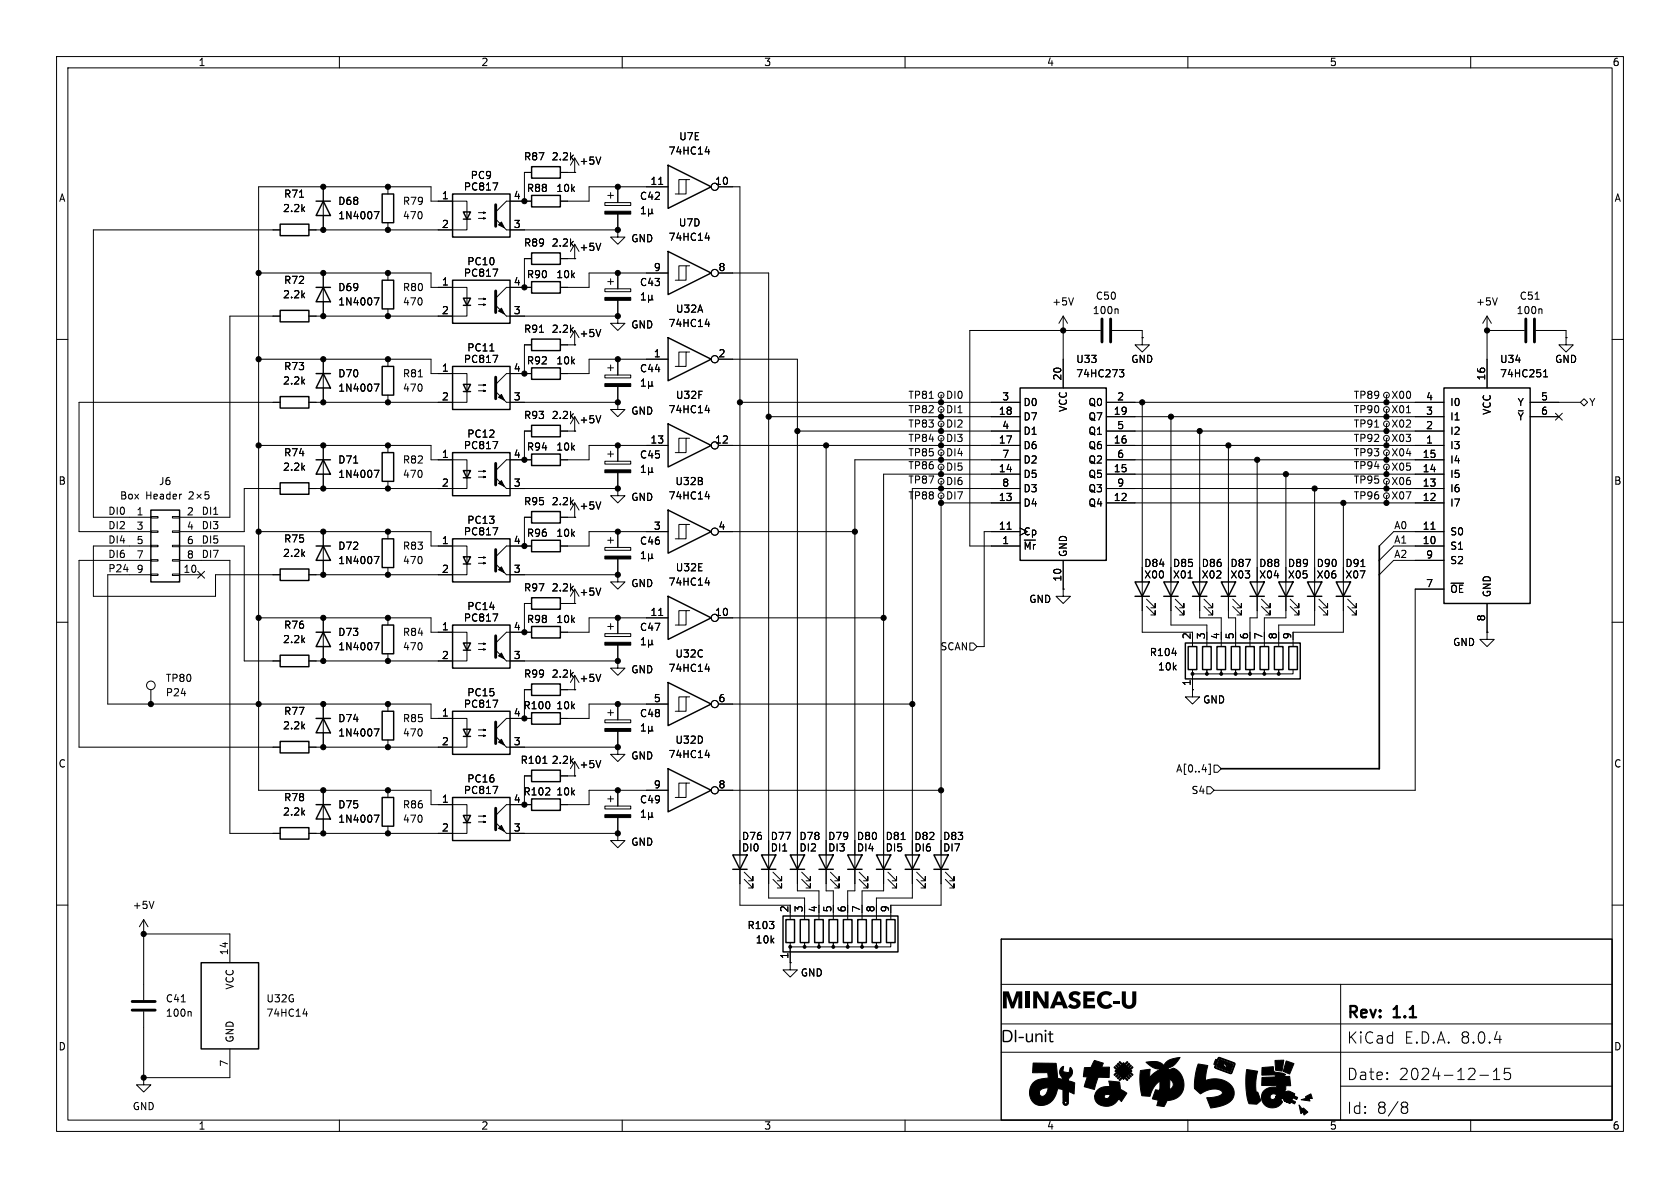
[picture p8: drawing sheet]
<svg xmlns="http://www.w3.org/2000/svg" width="297mm" height="210mm" viewBox="0 0 297 210" stroke-linecap="round" stroke-linejoin="round" font-family="sans-serif">
<defs><g id="words">
<g font-size="2.8">
<text x="177" y="184.8">DI-unit</text>
<text x="238" y="184.7">KiCad</text>
<text x="238" y="180.5">Rev:</text>
<text x="246.5" y="180.5">1.1</text>
<text x="248.2" y="184.7">E.D.A. 8.0.4</text>
<text x="238" y="191.2">Date:</text>
<text x="247.2" y="191.2">2024-12-15</text>
<text x="238" y="197.1">Id:</text>
<text x="243.3" y="197.1">8/8</text>
</g>
<g font-size="1.8">
<text x="35" y="11.9">1</text>
<text x="85" y="11.9">2</text>
<text x="135" y="11.9">3</text>
<text x="185" y="11.9">4</text>
<text x="235" y="11.9">5</text>
<text x="285" y="11.9">6</text>
<text x="92.5" y="28.5">R87</text>
<text x="97.4" y="28.5">2.2k</text>
<text x="102.4" y="29.3">+5V</text>
<text x="118.1" y="27.5">74HC14</text>
<text x="120" y="25">U7E</text>
<text x="10.3" y="35.9">A</text>
<text x="50.1" y="35.2">R71</text>
<text x="78" y="35.3">1</text>
<text x="81.9" y="33.9">PC817</text>
<text x="83.1" y="31.9">PC9</text>
<text x="90.7" y="35.3">4</text>
<text x="93" y="34.1">R88</text>
<text x="98.3" y="34.1">10k</text>
<text x="113" y="35.5">C42</text>
<text x="114.9" y="32.8">11</text>
<text x="126.3" y="32.8">10</text>
<text x="285.3" y="35.9">A</text>
<text x="49.9" y="37.7">2.2k</text>
<text x="59.7" y="36.4">D68</text>
<text x="59.7" y="39">1N4007</text>
<text x="71.1" y="39">470</text>
<text x="71.1" y="36.4">R79</text>
<text x="78" y="40.4">2</text>
<text x="90.7" y="40.4">3</text>
<text x="119.9" y="40.2">U7D</text>
<text x="82.5" y="47.1">PC10</text>
<text x="92.5" y="43.8">R89</text>
<text x="97.4" y="43.8">2.2k</text>
<text x="102.4" y="44.6">+5V</text>
<text x="111.5" y="43">GND</text>
<text x="118.1" y="42.8">74HC14</text>
<text x="49.9" y="52.9">2.2k</text>
<text x="50.1" y="50.4">R72</text>
<text x="59.7" y="51.7">D69</text>
<text x="71.1" y="51.7">R80</text>
<text x="78" y="50.5">1</text>
<text x="81.9" y="49.1">PC817</text>
<text x="90.7" y="50.5">4</text>
<text x="93" y="49.4">R90</text>
<text x="98.3" y="49.4">10k</text>
<text x="113" y="50.8">C43</text>
<text x="115.5" y="48">9</text>
<text x="126.9" y="48">8</text>
<text x="193.6" y="53.2">C50</text>
<text x="268.6" y="53.2">C51</text>
<text x="59.7" y="54.2">1N4007</text>
<text x="71.1" y="54.2">470</text>
<text x="78" y="55.6">2</text>
<text x="90.7" y="55.6">3</text>
<text x="92.5" y="59">R91</text>
<text x="97.4" y="59">2.2k</text>
<text x="102.4" y="59.8">+5V</text>
<text x="111.5" y="58.3">GND</text>
<text x="118.1" y="58">74HC14</text>
<text x="119.4" y="55.5">U32A</text>
<text x="185.9" y="54.2">+5V</text>
<text x="193.1" y="55.7">100n</text>
<text x="260.9" y="54.2">+5V</text>
<text x="268" y="55.7">100n</text>
<text x="50.1" y="65.6">R73</text>
<text x="78" y="65.8">1</text>
<text x="81.9" y="64.4">PC817</text>
<text x="82.5" y="62.3">PC11</text>
<text x="90.7" y="65.8">4</text>
<text x="93" y="64.6">R92</text>
<text x="98.3" y="64.6">10k</text>
<text x="115.5" y="63.2">1</text>
<text x="126.9" y="63.2">2</text>
<text x="190.2" y="64.4">U33</text>
<text x="199.9" y="64.4">GND</text>
<text x="265.1" y="64.4">U34</text>
<text x="274.8" y="64.4">GND</text>
<text x="49.9" y="68.2">2.2k</text>
<text x="59.7" y="66.9">D70</text>
<text x="59.7" y="69.4">1N4007</text>
<text x="71.1" y="69.4">470</text>
<text x="71.1" y="66.9">R81</text>
<text x="78" y="70.9">2</text>
<text x="90.7" y="70.9">3</text>
<text x="113" y="66">C44</text>
<text x="119.4" y="70.7">U32F</text>
<text x="160.5" y="70.7">TP81</text>
<text x="167.1" y="70.7">DI0</text>
<text x="177.1" y="70.9">3</text>
<text x="180.8" y="72">D0</text>
<text x="187.7" y="67.4" transform="rotate(-90 187.7 67.4)">20</text>
<text x="190.2" y="66.9">74HC273</text>
<text x="192.3" y="72">Q0</text>
<text x="197.4" y="70.9">2</text>
<text x="239.2" y="70.7">TP89</text>
<text x="245.9" y="70.7">X00</text>
<text x="252" y="70.9">4</text>
<text x="256.3" y="72">I0</text>
<text x="262.6" y="67.4" transform="rotate(-90 262.6 67.4)">16</text>
<text x="265.1" y="66.9">74HC251</text>
<text x="268.2" y="72">Y</text>
<text x="272.3" y="70.9">5</text>
<text x="280.9" y="72">Y</text>
<text x="82.5" y="77.6">PC12</text>
<text x="92.5" y="74.3">R93</text>
<text x="97.4" y="74.3">2.2k</text>
<text x="102.4" y="75">+5V</text>
<text x="111.5" y="73.5">GND</text>
<text x="118.1" y="73.3">74HC14</text>
<text x="160.5" y="73.3">TP82</text>
<text x="160.5" y="75.8">TP83</text>
<text x="167.1" y="73.3">DI1</text>
<text x="167.1" y="75.8">DI2</text>
<text x="176.5" y="73.4">18</text>
<text x="177.1" y="75.9">4</text>
<text x="180.8" y="74.5">D7</text>
<text x="180.8" y="77.1">D1</text>
<text x="188.8" y="72.9" transform="rotate(-90 188.8 72.9)">VCC</text>
<text x="192.3" y="74.5">Q7</text>
<text x="192.3" y="77.1">Q1</text>
<text x="196.8" y="73.4">19</text>
<text x="197.4" y="75.9">5</text>
<text x="239.2" y="75.8">TP91</text>
<text x="239.2" y="73.3">TP90</text>
<text x="245.9" y="75.8">X02</text>
<text x="245.9" y="73.3">X01</text>
<text x="252" y="75.9">2</text>
<text x="252" y="73.4">3</text>
<text x="256.3" y="77.1">I2</text>
<text x="256.3" y="74.5">I1</text>
<text x="263.8" y="73.4" transform="rotate(-90 263.8 73.4)">VCC</text>
<text x="268.2" y="74.5">~{Y}</text>
<text x="272.3" y="73.4">6</text>
<text x="49.9" y="83.4">2.2k</text>
<text x="50.1" y="80.9">R74</text>
<text x="59.7" y="82.1">D71</text>
<text x="71.1" y="82.1">R82</text>
<text x="78" y="81">1</text>
<text x="81.9" y="79.6">PC817</text>
<text x="90.7" y="81">4</text>
<text x="93" y="79.9">R94</text>
<text x="98.3" y="79.9">10k</text>
<text x="113" y="81.3">C45</text>
<text x="114.9" y="78.5">13</text>
<text x="126.3" y="78.5">12</text>
<text x="160.5" y="83.2">TP86</text>
<text x="160.5" y="80.9">TP85</text>
<text x="160.5" y="78.3">TP84</text>
<text x="167.1" y="83.4">DI5</text>
<text x="167.1" y="80.9">DI4</text>
<text x="167.1" y="78.3">DI3</text>
<text x="176.5" y="83.6">14</text>
<text x="176.5" y="78.5">17</text>
<text x="177.1" y="81">7</text>
<text x="180.8" y="79.6">D6</text>
<text x="180.8" y="82.1">D2</text>
<text x="192.3" y="79.6">Q6</text>
<text x="192.3" y="82.1">Q2</text>
<text x="196.8" y="83.6">15</text>
<text x="196.8" y="78.5">16</text>
<text x="197.4" y="81">6</text>
<text x="239.2" y="83.2">TP94</text>
<text x="239.2" y="78.3">TP92</text>
<text x="239.2" y="80.9">TP93</text>
<text x="245.9" y="83.4">X05</text>
<text x="245.9" y="78.3">X03</text>
<text x="245.9" y="80.9">X04</text>
<text x="251.4" y="83.6">14</text>
<text x="251.4" y="81">15</text>
<text x="252" y="78.5">1</text>
<text x="256.3" y="79.6">I3</text>
<text x="256.3" y="82.1">I4</text>
<text x="10.3" y="85.9">B</text>
<text x="21.1" y="88.5">Box</text>
<text x="25.7" y="88.5">Header</text>
<text x="28" y="86">J6</text>
<text x="59.7" y="84.7">1N4007</text>
<text x="71.1" y="84.7">470</text>
<text x="78" y="86.1">2</text>
<text x="90.7" y="86.1">3</text>
<text x="92.5" y="89.5">R95</text>
<text x="97.4" y="89.5">2.2k</text>
<text x="111.5" y="88.7">GND</text>
<text x="118.1" y="88.5">74HC14</text>
<text x="119.3" y="86">U32B</text>
<text x="160.5" y="85.7">TP87</text>
<text x="160.5" y="88.5">TP88</text>
<text x="167.1" y="86">DI6</text>
<text x="167.1" y="88.5">DI7</text>
<text x="176.5" y="88.6">13</text>
<text x="177.1" y="86.1">8</text>
<text x="180.8" y="89.8">D4</text>
<text x="180.8" y="84.7">D5</text>
<text x="180.8" y="87.2">D3</text>
<text x="192.3" y="89.8">Q4</text>
<text x="192.3" y="84.7">Q5</text>
<text x="192.3" y="87.2">Q3</text>
<text x="196.8" y="88.6">12</text>
<text x="197.4" y="86.1">9</text>
<text x="239.2" y="88.5">TP96</text>
<text x="239.2" y="85.7">TP95</text>
<text x="245.9" y="88.5">X07</text>
<text x="245.9" y="86">X06</text>
<text x="251.4" y="88.6">12</text>
<text x="251.4" y="86.1">13</text>
<text x="256.3" y="89.8">I7</text>
<text x="256.3" y="87.2">I6</text>
<text x="256.3" y="84.7">I5</text>
<text x="285.3" y="85.9">B</text>
<text x="19" y="91.1">DI0</text>
<text x="19" y="93.6">DI2</text>
<text x="24.1" y="91.2">1</text>
<text x="24.1" y="93.7">3</text>
<text x="32.9" y="91.2">2</text>
<text x="32.9" y="93.7">4</text>
<text x="35.6" y="91.1">DI1</text>
<text x="35.6" y="93.6">DI3</text>
<text x="81.9" y="94.8">PC817</text>
<text x="82.5" y="92.8">PC13</text>
<text x="93" y="95.1">R96</text>
<text x="98.3" y="95.1">10k</text>
<text x="102.4" y="90.3">+5V</text>
<text x="115.5" y="93.7">3</text>
<text x="126.9" y="93.7">4</text>
<text x="176.5" y="93.7">11</text>
<text x="180.8" y="94.8">Cp</text>
<text x="246.4" y="93.6">A0</text>
<text x="251.4" y="93.7">11</text>
<text x="256.3" y="94.8">S0</text>
<text x="19" y="96.2">DI4</text>
<text x="19" y="101.3">P24</text>
<text x="19" y="98.7">DI6</text>
<text x="24.1" y="96.3">5</text>
<text x="24.1" y="98.8">7</text>
<text x="24.1" y="101.3">9</text>
<text x="32.3" y="101.3">10</text>
<text x="32.9" y="96.3">6</text>
<text x="32.9" y="98.8">8</text>
<text x="35.6" y="96.2">DI5</text>
<text x="35.6" y="98.7">DI7</text>
<text x="49.9" y="98.7">2.2k</text>
<text x="50.1" y="96.1">R75</text>
<text x="59.7" y="97.4">D72</text>
<text x="59.7" y="99.9">1N4007</text>
<text x="71.1" y="99.9">470</text>
<text x="71.1" y="97.4">R83</text>
<text x="78" y="96.3">1</text>
<text x="78" y="101.3">2</text>
<text x="90.7" y="101.3">3</text>
<text x="90.7" y="96.3">4</text>
<text x="113" y="96.5">C46</text>
<text x="119.4" y="101.2">U32E</text>
<text x="177.1" y="96.3">1</text>
<text x="180.8" y="97.4">~{Mr}</text>
<text x="188.8" y="98.6" transform="rotate(-90 188.8 98.6)">GND</text>
<text x="202.2" y="100.4">D84</text>
<text x="207.3" y="100.4">D85</text>
<text x="212.4" y="100.4">D86</text>
<text x="217.4" y="100.4">D87</text>
<text x="222.5" y="100.4">D88</text>
<text x="227.6" y="100.4">D89</text>
<text x="232.7" y="100.4">D90</text>
<text x="237.8" y="100.4">D91</text>
<text x="246.4" y="96.2">A1</text>
<text x="246.4" y="98.7">A2</text>
<text x="251.4" y="96.3">10</text>
<text x="252" y="98.8">9</text>
<text x="256.3" y="97.4">S1</text>
<text x="256.3" y="99.9">S2</text>
<text x="92.5" y="104.7">R97</text>
<text x="97.4" y="104.7">2.2k</text>
<text x="102.4" y="105.5">+5V</text>
<text x="111.5" y="104">GND</text>
<text x="118.1" y="103.7">74HC14</text>
<text x="181.9" y="106.8">GND</text>
<text x="187.7" y="102.9" transform="rotate(-90 187.7 102.9)">10</text>
<text x="202.2" y="102.5">X00</text>
<text x="207.3" y="102.5">X01</text>
<text x="212.4" y="102.5">X02</text>
<text x="217.4" y="102.5">X03</text>
<text x="222.5" y="102.5">X04</text>
<text x="227.6" y="102.5">X05</text>
<text x="232.7" y="102.5">X06</text>
<text x="237.8" y="102.5">X07</text>
<text x="252" y="103.9">7</text>
<text x="256.3" y="105">~{OE}</text>
<text x="263.8" y="105.7" transform="rotate(-90 263.8 105.7)">GND</text>
<text x="49.9" y="113.9">2.2k</text>
<text x="50.1" y="111.4">R76</text>
<text x="59.7" y="112.6">D73</text>
<text x="71.1" y="112.6">R84</text>
<text x="78" y="111.5">1</text>
<text x="81.9" y="110.1">PC817</text>
<text x="82.5" y="108.1">PC14</text>
<text x="90.7" y="111.5">4</text>
<text x="93" y="110.3">R98</text>
<text x="98.3" y="110.3">10k</text>
<text x="113" y="111.7">C47</text>
<text x="114.9" y="109">11</text>
<text x="126.3" y="109">10</text>
<text x="210.6" y="113.1" transform="rotate(-90 210.6 113.1)">2</text>
<text x="213.1" y="113.1" transform="rotate(-90 213.1 113.1)">3</text>
<text x="215.6" y="113.1" transform="rotate(-90 215.6 113.1)">4</text>
<text x="218.2" y="113.1" transform="rotate(-90 218.2 113.1)">5</text>
<text x="220.7" y="113.1" transform="rotate(-90 220.7 113.1)">6</text>
<text x="223.3" y="113.1" transform="rotate(-90 223.3 113.1)">7</text>
<text x="225.8" y="113.1" transform="rotate(-90 225.8 113.1)">8</text>
<text x="228.3" y="113.1" transform="rotate(-90 228.3 113.1)">9</text>
<text x="262.6" y="109.9" transform="rotate(-90 262.6 109.9)">8</text>
<text x="59.7" y="115.2">1N4007</text>
<text x="71.1" y="115.2">470</text>
<text x="78" y="116.6">2</text>
<text x="90.7" y="116.6">3</text>
<text x="92.5" y="120">R99</text>
<text x="97.4" y="120">2.2k</text>
<text x="111.5" y="119.2">GND</text>
<text x="118.1" y="119">74HC14</text>
<text x="119.3" y="116.4">U32C</text>
<text x="166.2" y="115.2">SCAN</text>
<text x="203.2" y="116.2">R104</text>
<text x="204.6" y="118.7">10k</text>
<text x="256.8" y="114.4">GND</text>
<text x="29.2" y="120.8">TP80</text>
<text x="29.2" y="123.3">P24</text>
<text x="81.9" y="125.3">PC817</text>
<text x="82.5" y="123.3">PC15</text>
<text x="92.4" y="125.6">R100</text>
<text x="98.3" y="125.6">10k</text>
<text x="102.4" y="120.8">+5V</text>
<text x="115.5" y="124.2">5</text>
<text x="126.9" y="124.2">6</text>
<text x="210.6" y="121.4" transform="rotate(-90 210.6 121.4)">1</text>
<text x="212.6" y="124.6">GND</text>
<text x="49.9" y="129.1">2.2k</text>
<text x="50.1" y="126.6">R77</text>
<text x="59.7" y="127.9">D74</text>
<text x="59.7" y="130.4">1N4007</text>
<text x="71.1" y="130.4">470</text>
<text x="71.1" y="127.9">R85</text>
<text x="78" y="126.7">1</text>
<text x="78" y="131.8">2</text>
<text x="90.7" y="131.8">3</text>
<text x="90.7" y="126.7">4</text>
<text x="113" y="127">C48</text>
<text x="119.3" y="131.7">U32D</text>
<text x="10.3" y="135.9">C</text>
<text x="91.9" y="135.2">R101</text>
<text x="97.4" y="135.2">2.2k</text>
<text x="102.4" y="136">+5V</text>
<text x="111.5" y="134.5">GND</text>
<text x="118.1" y="134.2">74HC14</text>
<text x="207.8" y="136.8">A[0..4]</text>
<text x="285.3" y="135.9">C</text>
<text x="50.1" y="141.8">R78</text>
<text x="59.7" y="143.1">D75</text>
<text x="71.1" y="143.1">R86</text>
<text x="78" y="142">1</text>
<text x="81.9" y="140.6">PC817</text>
<text x="82.5" y="138.5">PC16</text>
<text x="90.7" y="142">4</text>
<text x="92.4" y="140.8">R102</text>
<text x="98.3" y="140.8">10k</text>
<text x="113" y="142.2">C49</text>
<text x="115.5" y="139.4">9</text>
<text x="126.9" y="139.4">8</text>
<text x="210.5" y="140.6">S4</text>
<text x="49.9" y="144.4">2.2k</text>
<text x="59.7" y="145.6">1N4007</text>
<text x="71.1" y="145.6">470</text>
<text x="78" y="147.1">2</text>
<text x="90.7" y="147.1">3</text>
<text x="111.5" y="149.7">GND</text>
<text x="131.1" y="148.7">D76</text>
<text x="136.2" y="148.7">D77</text>
<text x="141.2" y="148.7">D78</text>
<text x="146.3" y="148.7">D79</text>
<text x="151.4" y="148.7">D80</text>
<text x="156.5" y="148.7">D81</text>
<text x="161.6" y="148.7">D82</text>
<text x="166.6" y="148.7">D83</text>
<text x="131.1" y="150.7">DI0</text>
<text x="136.2" y="150.7">DI1</text>
<text x="141.2" y="150.7">DI2</text>
<text x="146.3" y="150.7">DI3</text>
<text x="151.4" y="150.7">DI4</text>
<text x="156.5" y="150.7">DI5</text>
<text x="161.6" y="150.7">DI6</text>
<text x="166.6" y="150.7">DI7</text>
<text x="23.4" y="160.9">+5V</text>
<text x="139.4" y="161.4" transform="rotate(-90 139.4 161.4)">2</text>
<text x="142" y="161.4" transform="rotate(-90 142 161.4)">3</text>
<text x="144.5" y="161.4" transform="rotate(-90 144.5 161.4)">4</text>
<text x="147.1" y="161.4" transform="rotate(-90 147.1 161.4)">5</text>
<text x="149.6" y="161.4" transform="rotate(-90 149.6 161.4)">6</text>
<text x="152.1" y="161.4" transform="rotate(-90 152.1 161.4)">7</text>
<text x="154.7" y="161.4" transform="rotate(-90 154.7 161.4)">8</text>
<text x="157.2" y="161.4" transform="rotate(-90 157.2 161.4)">9</text>
<text x="132" y="164.4">R103</text>
<text x="133.5" y="167">10k</text>
<text x="40.4" y="169" transform="rotate(-90 40.4 169)">14</text>
<text x="139.4" y="169.6" transform="rotate(-90 139.4 169.6)">1</text>
<text x="141.5" y="172.8">GND</text>
<text x="29.2" y="179.9">100n</text>
<text x="29.2" y="177.4">C41</text>
<text x="41.5" y="175" transform="rotate(-90 41.5 175)">VCC</text>
<text x="47" y="177.4">U32G</text>
<text x="47" y="179.9">74HC14</text>
<text x="10.3" y="185.9">D</text>
<text x="41.5" y="184.4" transform="rotate(-90 41.5 184.4)">GND</text>
<text x="285.3" y="185.9">D</text>
<text x="40.4" y="188.7" transform="rotate(-90 40.4 188.7)">7</text>
<text x="23.4" y="196.4">GND</text>
<text x="35" y="199.9">1</text>
<text x="85" y="199.9">2</text>
<text x="135" y="199.9">3</text>
<text x="185" y="199.9">4</text>
<text x="235" y="199.9">5</text>
<text x="285" y="199.9">6</text>
</g>
</g></defs>
<g fill="none" stroke="#000" stroke-width=".18">
<path d="M10 10h277v190h-277zM12 12h273v186h-273zM60 10v2M110 10v2M160 10v2M210 10v2M260 10v2M52.9 34.9h.8M57.1 33v7.6M66.2 37.4h.8l-.5 1.3M68.6 33v1.3M68.6 39.4v1.2"/>
<path d="M84.6 38.6h1.3l-.4 .1v-.2l.4 .1M84.6 37.6h1.3l-.4 .1v-.2l.4 .1M87.1 32.3h.9l-.6 1.3M94 30.5h-1.3v5.1M94 35.6h-4.5l-1.9 1.9M99.1 30.5h2.5M101.6 30.5h.1M101.6 27.9l-.8 1.3M101.6 27.9v2.6M101.6 27.9l.8 1.3M106.2 27.8l-.4 1.2M106.9 35.8h4.6v.5h-4.6z"/>
<path d="M107.4 34.5h1.1M107.9 34v1.1M109.2 33v2.8M109.2 37.8v2.8M113.4 37.8h.7M113.4 36.9l.3-.4v1.3M114.7 37.6l.1 .2h.3l.2-.2M114.7 36.9v1.3M115.3 37.6l.1 .2M115.3 36.9v.7M116.4 32.6h.8M118.1 33h-14v2.6h-5"/>
<path d="M121.3 31.8h-1.3v2.5M121.9 31.8h-.6v2.5h-1.9M124.7 26.8h.8M125.3 26.4v.8M127 33h3.8v127h8.9M10 60h2M45.7 48.3h30.5v2.5h6.3v5.1h-27.9M49.5 40.6h-33v50.8h10.2M49.5 55.9h-8.9v35.5h-8.9M54.6 40.6h27.9v-5h-6.3v-2.6h-30.5v106.7h30.5v2.5h6.3v5.1h-27.9M57.1 48.3v7.6M66.2 52.6h.8l-.5 1.3"/>
<path d="M68.6 48.3v1.2M68.6 54.6v1.3M84.6 53.8h1.3l-.4 .2v-.3l.4 .1M84.6 52.8h1.3l-.4 .2v-.3l.4 .1M87.1 47.6h.9l-.6 1.2M89.5 40.6h19.7M89.5 55.9h19.7M94 45.7h-1.3v5.1M94 50.8h-4.5l-1.9 1.9M95.4 58.7h.7M99.1 45.7h2.5M101.6 45.7h.1"/>
<path d="M101.6 43.2v2.5M101.6 58.4v2.6M101.6 43.2l-.8 1.3M101.6 43.2l.8 1.3M101.6 58.4l-.8 1.3M101.6 58.4l.8 1.3M106.2 43l-.4 1.3M106.2 58.2l-.4 1.3M106.9 51.1h4.6v.5h-4.6zM107.4 49.8h1.1M107.9 49.3v1M109.2 55.9v1.3h1.3l-1.3 1.2-1.3-1.2h1.3"/>
<path d="M109.2 55.9h.1M109.2 40.6v1.3h1.3l-1.3 1.3-1.3-1.3h1.3M109.2 40.6h.1M109.2 48.3v2.8M109.2 53.1v2.8M113.4 52.1l.3-.3v1.2M113.4 53h.7M114.7 52.2v1.3M114.7 52.8l.1 .2h.3l.2-.2M115.3 52.2v.6M115.3 52.8l.1 .2M118.1 48.3h-14v2.5h-5"/>
<path d="M121.3 47h-1.3v2.5M121.9 47h-.6v2.5h-1.9M124.7 42.1h.8M124.7 57.3h.8M125.3 41.6v.9M125.3 56.9v.8M127 48.3h8.9v110.5h6.3v1.2M188 58.4h.1M188 55.9l-.8 1.3M188 55.9v12.7M188 55.9l.7 1.3M189.8 52.6l-.4 1.3"/>
<path d="M194.6 58.4h-23.2v38.1h8.9M196.6 58.4h5.3v1.3M197.5 54.6l.2 .2v.6M201.9 59.7v1.3h1.3l-1.3 1.2-1.2-1.2h1.2M201.9 59.7h.1M262.9 58.4h.1M262.9 55.9v12.7M262.9 55.9l-.8 1.3M262.9 55.9l.8 1.3M262.9 58.4h6.6M264.7 52.6l-.4 1.3M271.4 52.9h.7"/>
<path d="M271.5 58.4h5.4v1.3M272.4 54.6l.2 .2v.6M276.9 59.7v1.3h1.2l-1.2 1.2-1.3-1.2h1.3M276.9 59.7h.1M285 60h2M45.7 78.7h30.5v2.6h6.3v5.1h-27.9M45.7 63.5h30.5v2.5h6.3v5.1h-27.9M49.5 71.1h-35.5v22.9h12.7M57.1 63.5v7.6M57.1 78.7v7.7M66.2 67.9h.8l-.5 1.3M68.6 63.5v1.3"/>
<path d="M68.6 69.9v1.2M68.6 78.7v1.3M74 66.6h.7M84.6 69.1h1.3l-.4 .1v-.2l.4 .1M84.6 68.1h1.3l-.4 .1v-.3l.4 .2M86.6 62h.7M87.1 78h.9l-.6 1.3M87.1 62.8h.9l-.6 1.3M89.5 71.1h19.7M94 76.2h-1.3v5.1M94 61h-1.3v5M94 66h-4.5l-1.9 1.9"/>
<path d="M99.1 76.2h2.5M99.1 61h2.5M101.6 61h.1M101.6 76.2h.1M101.6 73.7v2.5M101.6 73.7l-.8 1.2M101.6 73.7l.8 1.2M106.2 73.5l-.4 1.2M106.9 66.3h4.6v.5h-4.6zM107.4 65h1.1M107.9 64.5v1M107.9 79.8v1"/>
<path d="M109.2 71.1v1.3h1.3l-1.3 1.3-1.3-1.3h1.3M109.2 71.1h.1M109.2 63.5v2.8M109.2 68.3v2.8M109.2 78.7v2.8M113.4 67.4l.3-.4v1.3M113.4 68.3h.7M114.7 67.4v1.3M114.7 68.1l.1 .2h.3l.2-.2M115.3 67.4v.7M115.3 68.1l.1 .2M118.1 63.5h-14v2.5h-5"/>
<path d="M118.1 78.7h-14v2.6h-5M121.3 62.2h-1.3v2.6M121.3 77.5h-1.3v2.5M121.9 62.2h-.6v2.6h-1.9M121.9 77.5h-.6v2.5h-1.9M124.7 72.5h.8M125.3 72.1v.9M127 63.5h14v94h3.8v2.5M127 78.7h53.3M130.8 71.1h49.5M135.9 73.7h44.4M141 76.2h39.3"/>
<path d="M146 78.7v78.8h1.3v2.5M164.3 70.4h.7M166.4 72.4h.1M166.4 69.9h.1M166.4 74.9h.1M166.4 77.5h.1M166.4 69.9v1.2M166.4 72.4v1.3M166.4 74.9v1.3M166.4 77.5v1.2M195.6 78.7h59.7M195.6 71.1h59.7"/>
<path d="M195.6 76.2h59.7M195.6 73.7h59.7M197.9 65.3h.8l-.5 .5 .4 .2 .1 .4-.3 .2h-.3M201.9 71.1v40.7h8.9M207 73.7v36.8h6.4v1.3M212.1 76.2v33h3.8v2.6M217.2 78.7v30.5h1.2v2.6M243 75.5h.7M245.1 74.9h.1M245.1 77.5h.1M245.1 72.4h.1M245.1 69.9h.1"/>
<path d="M245.1 69.9v1.2M245.1 72.4v1.3M245.1 74.9v1.3M245.1 77.5v1.2M248.6 73h.8M268.4 72.6h.9M270.5 71.1h8.9M270.5 73.7h5.1M272.9 66.6h.7M272.9 65.7l.3-.4v1.3M275 73.1l1.2 1.2M276.2 73.1l-1.2 1.2"/>
<path d="M279.4 71.1l.6-.6 .7 .6-.7 .7zM26.7 98.9h1.2v.3h-1.2zM26.7 96.4h1.2v.2h-1.2zM26.7 93.9h1.2v.2h-1.2zM26.7 91.3h1.2v.3h-1.2zM26.7 99.1h-12.7v33h35.5M26.7 96.5h-10.2v8.9h21.6v-3.8h11.4M30.5 98.9h1.2v.3h-1.2zM30.5 96.4h1.2v.2h-1.2zM30.5 93.9h1.2v.2h-1.2zM30.5 91.3h1.2v.3h-1.2zM31.7 96.5h11.5v20.3h6.3"/>
<path d="M31.7 99.1h8.9v48.2h8.9M33.4 87.1l.5-.2 .3 .4-.8 .9h.8M34.8 87.4l.8 .7M35.6 87.4l-.8 .7M36.9 86.9h-.6l-.1 .6 .2-.1 .4 .1 .2 .2-.1 .4-.2 .1-.5-.1M45.7 94h30.5v2.5h6.3v5.1h-27.9M49.5 86.4h-6.3v7.6h-11.5M57.1 94v7.6M62.5 81.9h.7M66.2 98.4h.8l-.5 1.2M66.2 83.1h.8l-.5 1.3M68.6 85.1v1.3"/>
<path d="M68.6 94v1.3M84.6 84.3h1.3l-.4 .2v-.3l.4 .1M84.6 83.3h1.3l-.4 .1v-.2l.4 .1M84.6 99.6h1.3l-.4 .1v-.3l.4 .2M84.6 98.6h1.3l-.4 .1v-.3l.4 .2M87.1 93.3h.9l-.6 1.3M89.5 86.4h19.7M94 96.5h-4.5l-1.9 1.9M94 81.3h-4.5l-1.9 1.9M94 91.4h-1.3v5.1M99.1 91.4h2.5M101.6 91.4h.1"/>
<path d="M101.6 88.9v2.5M101.6 88.9l-.8 1.3M101.6 88.9l.8 1.3M106.2 88.7l-.4 1.3M106.9 81.5h4.6v.5h-4.6zM106.9 96.8h4.6v.5h-4.6zM107.4 80.3h1.1M107.4 95.5h1.1M107.9 95v1M109.2 86.4v1.2h1.3l-1.3 1.3-1.3-1.3h1.3M109.2 86.4h.1M109.2 83.6v2.8"/>
<path d="M109.2 94v2.8M109.2 98.8v2.8M113.4 82.6l.3-.4v1.3M113.4 97.8l.3-.3v1.3M113.4 83.5h.7M113.4 98.8h.7M114.7 82.7v1.2M114.7 97.9v1.3M114.7 83.3l.1 .2h.3l.2-.2M114.7 98.6l.1 .2h.3l.2-.2M115.3 82.7v.6M115.3 97.9v.7"/>
<path d="M115.3 83.3l.1 .2M115.3 98.6l.1 .2M118.1 94h-14v2.5h-5M121.3 92.7h-1.3v2.6M121.9 92.7h-.6v2.6h-1.9M124.7 87.8h.8M125.3 87.4v.8M127 94h24.1M166.4 82.6h.1M166.4 80h.1M166.4 85.1h.1M166.4 87.6h.1"/>
<path d="M166.4 80v1.3M166.4 82.6v1.2M166.4 85.1v1.3M166.4 87.6v72.4h-8.9M166.4 88.9h13.9M178 93.6h.8M180.3 81.3h-29.2v76.2h-1.2v2.5M180.3 83.8h-24.1v73.7h-3.8v2.5M180.3 86.4h-19v72.4h-6.4v1.2M180.3 94h-6.3v20.3h-1.3M188 99.1v5M195.6 86.4h59.7"/>
<path d="M195.6 88.9h59.7M195.6 83.8h59.7M195.6 81.3h59.7M222.2 81.3v27.9h-1.2v2.6M227.3 83.8v25.4h-3.8v2.6M232.4 86.4v24.1h-6.3v1.3M237.5 88.9v22.9h-8.9M245.1 87.6h.1M245.1 85.1h.1M245.1 82.6h.1M245.1 80h.1M245.1 80v1.3"/>
<path d="M245.1 82.6v1.2M245.1 85.1v1.3M245.1 87.6v1.3M253 93.6h.7M255.3 96.5h-8.9l-2.6 2.6M255.3 94h-8.9l-2.6 2.5M255.3 99.1h-8.9l-2.6 2.5M10 110h2M26.7 101.5h1.2v.2h-1.2zM26.7 101.6h-7.7v22.9h57.2v2.5h6.3v5.1h-27.9M30.5 101.5h1.2v.2h-1.2zM31.7 101.6h3.9"/>
<path d="M35 101l1.2 1.2M36.2 101l-1.2 1.2M45.7 109.2h30.5v2.6h6.3v5h-27.9M57.1 109.2v7.6M66.2 113.6h.8l-.5 1.3M68.6 100.3v1.3M68.6 109.2v1.3M68.6 115.6v1.2M84.6 114.8h1.3l-.4 .1v-.2l.4 .1M84.6 113.8h1.3l-.4 .1v-.2l.4 .1M87.1 108.5h.9l-.6 1.3M89.5 116.8h19.7"/>
<path d="M89.5 101.6h19.7M94 111.8h-4.5l-1.9 1.9M94 106.7h-1.3v5.1M99.1 106.7h2.5M101.6 106.7h.1M101.6 104.1v2.6M101.6 119.4v2.5M101.6 119.4l-.8 1.3M101.6 119.4l.8 1.3M101.6 104.1l-.8 1.3M101.6 104.1l.8 1.3M106.2 119.2l-.4 1.3"/>
<path d="M106.2 104l-.4 1.2M106.9 112h4.6v.5h-4.6zM107.4 110.7h1.1M107.9 110.2v1.1M109.2 101.6v1.3h1.3l-1.3 1.2-1.3-1.2h1.3M109.2 101.6h.1M109.2 116.8v1.3h1.3l-1.3 1.3-1.3-1.3h1.3M109.2 116.8h.1M109.2 109.2v2.8M109.2 114v2.8M113.4 113.1l.3-.4v1.3M113.4 114h.7"/>
<path d="M114.7 113.1v1.3M114.7 113.8l.1 .2h.3l.2-.2M115.3 113.1v.7M115.3 113.8l.1 .2M116.4 108.8h.8M118.1 109.2h-14v2.6h-5M121.3 108h-1.3v2.5M121.9 108h-.6v2.5h-1.9M124.7 103h.8M124.7 118.3h.8M125.3 102.6v.8M125.3 117.8v.9"/>
<path d="M127 109.2h29.2M171.4 113.7h.7l.6 .6-.6 .6h-.7zM188 104.1v1.3h1.2l-1.2 1.3-1.3-1.3h1.3M188 104.1h.1M202.7 107.2l1.5 1.5v-.7v.7h-.7M202.7 105.9l1.5 1.5v-.7v.7h-.7M207.2 115.5h.8M207.8 107.2l1.5 1.5v-.7v.7h-.8M207.8 105.9l1.5 1.5v-.7v.7h-.8M210 102.2h.8M210.8 118.4v.7h2.6v-.7v.7h2.5v-.7v.7h2.5v-.7v.7h2.6v-.7v.7h2.5v-.7v.7h2.6v-.7v.7h2.5v-.7M210.8 113v1.3"/>
<path d="M210.8 119.4v2.5M212.9 107.2l1.5 1.5v-.7v.7h-.8M212.9 105.9l1.5 1.5v-.7v.7h-.8M213.4 113v1.3M215.9 113v1.3M217.9 107.2l1.6 1.5v-.7v.7h-.8M217.9 105.9l1.6 1.5v-.7v.7h-.8M218.4 113v1.3M221 113v1.3M223 107.2l1.5 1.5v-.7v.7h-.7M223 105.9l1.5 1.5v-.7v.7h-.7M223.5 113v1.3"/>
<path d="M226.1 113v1.3M228.1 107.2l1.5 1.5v-.7v.7h-.7M228.1 105.9l1.5 1.5v-.7v.7h-.7M228.6 113v1.3M233.2 107.2l1.5 1.5v-.7v.7h-.8M233.2 105.9l1.5 1.5v-.7v.7h-.8M238.3 107.2l1.5 1.5v-.7v.7h-.8M238.3 105.9l1.5 1.5v-.7v.7h-.8M240.6 100.1h.7M255.3 104.1h-5.1v35.6h-35.6M262.9 111.8v1.2h1.3l-1.3 1.3-1.3-1.3h1.3M262.9 111.8h.1"/>
<path d="M262.9 106.7v5.1M285 110h2M26.7 121.9v2.6M57.1 124.5v7.6M57.1 139.7v7.6M66.2 128.8h.8l-.5 1.3M68.6 124.5v1.2M68.6 130.8v1.3M68.6 139.7v1.3M84.6 130h1.3l-.4 .2v-.3l.4 .1M84.6 129h1.3l-.4 .2v-.3l.4 .1M87.1 139h.9l-.6 1.3"/>
<path d="M87.1 123.8h.9l-.6 1.2M89.5 132.1h19.7M94 121.9h-1.3v5.1M94 137.2h-1.3v5M94 127h-4.5l-1.9 1.9M96 134.9h.7M99.1 121.9h2.5M99.1 137.2h2.5M101.6 121.9h.1M101.6 137.2h.1M101.6 134.6v2.6M101.6 134.6l-.8 1.3"/>
<path d="M101.6 134.6l.8 1.3M106.2 134.4l-.4 1.3M106.9 127.3h4.6v.5h-4.6zM107.4 126h1.1M107.9 125.5v1M109.2 132.1v1.3h1.3l-1.3 1.2-1.3-1.2h1.3M109.2 132.1h.1M109.2 124.5v2.8M109.2 129.3v2.8M109.2 139.7v2.8M113.4 128.3l.3-.3v1.2M113.4 129.2h.7"/>
<path d="M114.7 128.4v1.3M114.7 129l.1 .2h.3l.2-.2M115.3 128.4v.6M115.3 129l.1 .2M118.1 139.7h-14v2.5h-5M118.1 124.5h-14v2.5h-5M121.3 123.2h-1.3v2.5M121.3 138.4h-1.3v2.6M121.9 123.2h-.6v2.5h-1.9M121.9 138.4h-.6v2.6h-1.9M124.7 133.5h.8M125.3 133.1v.8"/>
<path d="M127 124.5h34.3M127 139.7h39.4M210.8 121.9v1.3h1.3l-1.3 1.3-1.3-1.3h1.3M210.8 121.9h.1M213.4 139.1h.6l.6 .6-.6 .6h-.6zM213.7 135.1h.3v1.8h-.3M214.6 135.3h.7l.6 .6-.6 .6h-.7zM10 160h2M27.2 159.3l-.4 1.3M66.2 144.1h.8l-.5 1.3M68.6 146.1v1.2M84.6 145.3h1.3l-.4 .1v-.2l.4 .1"/>
<path d="M84.6 144.3h1.3l-.4 .1v-.3l.4 .2M89.5 147.3h19.7M94 142.2h-4.5l-1.9 1.9M106.9 142.5h4.6v.5h-4.6zM107.4 141.2h1.1M107.9 140.7v1M109.2 147.3v1.3h1.3l-1.3 1.3-1.3-1.3h1.3M109.2 147.3h.1M109.2 144.5v2.8M113.4 143.6l.3-.4v1.3M113.4 144.5h.7M114.7 143.6v1.3"/>
<path d="M114.7 144.3l.1 .2h.3l.2-.2M115.3 143.6v.7M115.3 144.3l.1 .2M131.6 155.4l1.5 1.6v-.8v.8h-.8M131.6 154.2l1.5 1.5v-.8v.8h-.8M136.7 155.4l1.5 1.6v-.8v.8h-.8M136.7 154.2l1.5 1.5v-.8v.8h-.8M141.7 155.4l1.6 1.6v-.8v.8h-.8M141.7 154.2l1.6 1.5v-.8v.8h-.8M146.8 155.4l1.5 1.6v-.8v.8h-.7M146.8 154.2l1.5 1.5v-.8v.8h-.7M151.9 155.4l1.5 1.6v-.8v.8h-.7"/>
<path d="M151.9 154.2l1.5 1.5v-.8v.8h-.7M157 155.4l1.5 1.6v-.8v.8h-.8M157 154.2l1.5 1.5v-.8v.8h-.8M159.3 148.4h.7M162.1 155.4l1.5 1.6v-.8v.8h-.8M162.1 154.2l1.5 1.5v-.8v.8h-.8M167.1 155.4l1.6 1.6v-.8v.8h-.8M167.1 154.2l1.6 1.5v-.8v.8h-.8M285 160h2M25.4 165.1h.1M25.4 162.6l-.8 1.2M25.4 162.6v14.2"/>
<path d="M25.4 178.8v11.7M25.4 162.6l.8 1.2M25.4 165.1h15.2v5.1M32 177.1h.8M33.6 178.8l.2 .2v.6M53.6 179.2h.8M54.2 178.8v.8M139.7 166.6v.8h2.5v-.8v.8h2.6v-.8v.8h2.5v-.8v.8h2.6v-.8v.8h2.5v-.8v.8h2.5v-.8v.8h2.6v-.8M139.7 170.2v1.3h1.3l-1.3 1.2-1.3-1.2h1.3M139.7 170.2h.1M139.7 161.3v1.3M139.7 167.6v2.6"/>
<path d="M142.2 161.3v1.3M144.8 161.3v1.3M147.3 161.3v1.3M149.9 161.3v1.3M152.4 161.3v1.3M154.9 161.3v1.3M157.5 161.3v1.3M177 166h108v32h-108zM177 174h108M237 174v24M25.4 190.5v1.3h1.3l-1.3 1.2-1.3-1.2h1.3M25.4 190.5h.1"/>
<path d="M40.6 185.4v5.1h-15.2M60 198v2M110 198v2M160 198v2M177 186h108M177 181h108M210 198v2M237 192h48M247.9 195.6l.2 .1M247.9 194.9l.2-.1 .6 .1a.41 .41 0 0 1 .2 .5 .41 .41 0 0 1-.4 .3M248.1 195.7h.4M248.1 195.7l-.2 .1"/>
<path d="M248.5 195.7l.4 .4-.1 .5-.3 .2-.6-.1M260 198v2M261.6 190.1h1.5M264 190.8h1.2M264 189.4l.6-.6v2M264.2 183.7h1.2M267 188.8h-1l-.1 1 .3-.2 .7 .1 .2 .3-.1 .7-.3 .1h-.5l-.3-.1"/>
<circle cx="126.4" cy="33" r=".63"/>
<circle cx="126.4" cy="48.3" r=".63"/>
<circle cx="126.4" cy="63.5" r=".63"/>
<circle cx="126.4" cy="78.7" r=".63"/>
<circle cx="166.4" cy="74.9" r=".51"/>
<circle cx="166.4" cy="77.5" r=".51"/>
<circle cx="166.4" cy="69.9" r=".51"/>
<circle cx="166.4" cy="72.4" r=".51"/>
<circle cx="245.1" cy="77.5" r=".51"/>
<circle cx="245.1" cy="74.9" r=".51"/>
<circle cx="245.1" cy="69.9" r=".51"/>
<circle cx="245.1" cy="72.4" r=".51"/>
<circle cx="126.4" cy="94" r=".63"/>
<circle cx="166.4" cy="85.1" r=".51"/>
<circle cx="166.4" cy="80" r=".51"/>
<circle cx="166.4" cy="82.6" r=".51"/>
<circle cx="166.4" cy="87.6" r=".51"/>
<circle cx="245.1" cy="82.6" r=".51"/>
<circle cx="245.1" cy="87.6" r=".51"/>
<circle cx="245.1" cy="80" r=".51"/>
<circle cx="245.1" cy="85.1" r=".51"/>
<circle cx="126.4" cy="109.2" r=".63"/>
<circle cx="26.7" cy="121.2" r=".76"/>
<circle cx="126.4" cy="124.5" r=".63"/>
<circle cx="126.4" cy="139.7" r=".63"/>
</g>
<path d="M177.3 175.3h1l.7 1.9 .7-1.9h1v3h-.7v-2.2l-.8 2.2h-.5l-.7-2.2v2.2h-.7zM181.3 175.3h.7v3h-.7zM182.7 175.3h.8l1.2 1.9v-1.9h.7v3h-.8l-1.3-2 .1 2h-.7zM186.9 175.3h.7l1.2 3h-.8l-.2-.6h-1.2l-.2 .6h-.8l.5-1.2h1.5l-.4-1-.4 1h-.7zM189.2 175.5l.8-.3 .8 .2 .3 .2-.5 .5a.49 .49 0 0 0-.5-.3 .49 .49 0 0 0-.4 .4 2.03 2.03 0 0 1 1.3 1.1 1.26 1.26 0 0 1-.9 1.1 1.26 1.26 0 0 1-1.3-.5l.5-.5 .2 .2a.4 .4 0 0 0 .6 .1 .4 .4 0 0 0 .1-.5l-.2-.1a.97 .97 0 0 1-.9-.5 .97 .97 0 0 1 0-1zM191.5 175.3h2v.6h-1.3v.5h1.3v.6h-1.3v.6h1.4v.7h-2.1zM194.4 175.6a1.76 1.76 0 0 1 2.3 0l-.5 .5a.88 .88 0 0 0-1.3 0 .88 .88 0 0 0 .1 1.3 .88 .88 0 0 0 1.2 0l.5 .5a1.6 1.6 0 0 1-2.3 0 1.6 1.6 0 0 1 0-2.3zM196.8 176.9h1.1v.5h-1.1zM198.3 175.3h.7v1.8a.57 .57 0 0 0 .6 .6 .57 .57 0 0 0 .6-.6v-1.8h.7v1.8a1.28 1.28 0 0 1-1.3 1.2 1.28 1.28 0 0 1-1.3-1.2zM185.6 182.3h.1l.1 .4 .4 .1-.4 .1v.9v.2l.4 .1a.38 .38 0 0 1-.4 .2 .38 .38 0 0 1-.3-.4v-1l-.3-.1 .3-.1z" fill="#000"/>
<g fill="#000" stroke="#000" stroke-width=".18">
<path d="M88.1 39.8l.5-.6 .6 1.1zM106.9 37.3h4.6v.5h-4.6zM88.1 55l.5-.5 .6 1zM87.6 38.7l1.9 1.9zM87.6 54l1.9 1.9zM106.9 52.6h4.6v.5h-4.6zM88.1 70.2l.5-.5 .6 1zM87.6 69.2l1.9 1.9zM106.9 67.8h4.6v.5h-4.6zM88.1 85.5l.5-.5 .6 1zM87.6 84.5l1.9 1.9zM106.9 83.1h4.6v.5h-4.6z"/>
<path d="M106.9 98.3h4.6v.5h-4.6zM88.1 116l.5-.6 .6 1.1zM88.1 100.7l.5-.5 .6 1zM87.6 114.9l1.9 1.9zM87.6 99.7l1.9 1.9zM106.9 113.5h4.6v.5h-4.6zM88.1 131.2l.5-.5 .6 1zM87.6 130.2l1.9 1.9zM106.9 128.8h4.6v.5h-4.6zM88.1 146.4l.5-.5 .6 1zM87.6 145.4l1.9 1.9zM106.9 144h4.6v.5h-4.6z"/>
<path d="M182.6 187.9l4.1 .1 .3 2.6 .9 .2-.1-.2a1.17 1.17 0 0 1 .2-2.1l-.1 .9 .6 .1h.5l.2-.8a1.1 1.1 0 0 1-.2 1.9l-.1 .5 .6 .1a.43 .43 0 0 1 .5 .2 .43 .43 0 0 1 0 .5l-.1 1.5-1-.4v2a.48 .48 0 0 1-.5 .4 .48 .48 0 0 1-.5-.5l.3 .1a.22 .22 0 0 0 .4 .1 .22 .22 0 0 0-.1-.4 .22 .22 0 0 0-.3 .2h-.3v-2.3l-.9-.2-.1 .2a2.93 2.93 0 0 1-3.3 2.8 2.11 2.11 0 0 1-1.6-2.2h1.7v.1a.69 .69 0 0 0 .8 .5 .69 .69 0 0 0 .6-.7l.2-.7a1.35 1.35 0 0 0-1.6 .7v.1h-1.7a2.48 2.48 0 0 1 2.7-2.6h.6l-.1-1h-2.7zM191.7 188.7h.4a.74 .74 0 0 0 1.1-.7l.1-.2a.36 .36 0 0 1 .2-.4 .36 .36 0 0 1 .4 .2l.8 .2a.26 .26 0 0 1 .4 .1 .26 .26 0 0 1-.2 .4l-.1 .4 1.3-.1v1.9l-2-.1-.6 2.2-1.8-.5 .5-1.7h-.3a.25 .25 0 0 1-.4 0 .25 .25 0 0 1 .1-.4zM194.1 192.6a3.1 3.1 0 0 1 2.1-.5l-.1-.5a.25 .25 0 0 1-.1-.3 .25 .25 0 0 1 .1-.2l1.4 .1a.38 .38 0 0 1 .5 .1 .38 .38 0 0 1 0 .5v.3a.39 .39 0 0 0 .2 .5l1 .6-1 1.5-.4-.5a2.36 2.36 0 0 1-4.2 .2l-.1-.6h1.7a.53 .53 0 0 0 .6 .3 .53 .53 0 0 0 .4-.6h-.2a.73 .73 0 0 0-.8 .3h-1.7l.2-.6zM197.1 188.5l.3 .4-.1 .1-.4-.3zM197.1 189.8l.2-.2 .1 .2-.3 .3-.2-.1zM197.3 188.3l.1-.1 .3 .4-.1 .1-.4-.3zM197.6 189.9l.1 .2-.3 .3-.2-.1zM197.6 188l.1-.1 .3 .4-.1 .1-.4-.3zM197.5 190.6l.4-.4 .1 .2-.3 .3zM197.8 187.8l.2-.2 .3 .4-.1 .1zM198 190.7l.2-.2 .1 .2-.3 .3-.2-.1zM198.9 190.7l.2-.2 .3 .4-.1 .1z"/>
<path d="M199.3 187.6l.1 .2-.3 .3-.2-.1zM198.6 187.8l1.5 1.5-1.5 1.5-1.5-1.5 2.5 .1 .1-.1h-2.6zM199.3 190.3l.1-.1 .3 .4-.1 .1-.4-.3zM199.4 188.1l.2-.2 .1 .2-.3 .3-.2-.1zM199.5 190.1l.2-.2 .3 .4-.1 .1zM199.5 188.6l.4-.4 .1 .2-.3 .3zM199.9 189.7l.1-.1 .3 .4-.1 .1-.4-.3zM200.2 188.5l.1 .2-.3 .3-.2-.1zM202.6 187.8l.4-.1a2.54 2.54 0 0 1 2.7 .7h.1a2.37 2.37 0 0 1 2.3-1.4l.5-.1-.1 .2a3.2 3.2 0 0 1-2 1.7l.1 .3 .3-.1a1.17 1.17 0 0 1 1.6 .6 2.94 2.94 0 0 1 .6 3.2 2.94 2.94 0 0 1-2.8 1.8l-.3 .6a.43 .43 0 0 1-.2 .4 .43 .43 0 0 1-.5 0l-.8-.2 .3-.9-1.1-.3 .6-1.6 .7 .2v-.2h1.7a.95 .95 0 0 0 .7-.9 .95 .95 0 0 0-.6-.9l-.1 1.8h-1.7v-1.5l-.2 .2a5.2 5.2 0 0 0-1.6 2.5l-1.4-.1a9.4 9.4 0 0 1-.1-4.5l1.6-.2v1.5l.6-.7a1.35 1.35 0 0 1 1-.5l.1-.3a4 4 0 0 1-2.4-1.2zM211.8 188.1l1.7 .3-.4 2.6a4.1 4.1 0 0 1 4.9 1.4 2.18 2.18 0 0 1-1.7 3l-1.9 .4a.28 .28 0 0 1-.4 0 .28 .28 0 0 1-.1-.3l-.6-1.4 .4-.1a3 3 0 0 0 2.4-.8 1.35 1.35 0 0 0-1.6-.7 5.5 5.5 0 0 0-2.3 .9l-1-1.1 .1-2.1zM214.9 187.3a.17 .17 0 0 0 .3 .1 .17 .17 0 0 0 .1-.2 .4 .4 0 0 1 .3-.3 .4 .4 0 0 1 .4 .2l2.3 .8 .1 .3-.3 .7a.95 .95 0 0 1-.6 .9l-1.8-.6a1.06 1.06 0 0 1-.9-.6l2.5 1a.3 .3 0 0 0 .4 0 .3 .3 0 0 0 .1-.3l.4-1.3-2.3-.8a.32 .32 0 0 0-.4-.1 .32 .32 0 0 0-.2 .4l-.4 1.1h-.1a.25 .25 0 0 0 .1-.3 .25 .25 0 0 0-.3-.2zM215.6 187.3l2.2 .7a.22 .22 0 0 1 .2 .2 .22 .22 0 0 1-.1 .3l-.2 .6a.3 .3 0 0 1-.2 .4 .3 .3 0 0 1-.4-.1l-2-.8 .1-.3h.9a.3 .3 0 0 1 .4 .2 .3 .3 0 0 1-.1 .4l.6-.5a.29 .29 0 0 1-.4-.2 .29 .29 0 0 1 .1-.3l-.6 .4h-.9z"/>
<path d="M220.4 189.1l1.9 .3-.3 1.8 .1 1.7a.17 .17 0 0 0 0 .2 .17 .17 0 0 0 .2-.1l.3 .8a.82 .82 0 0 1 .2 .9l-.6 .5h-.6a.73 .73 0 0 1-1-.8l-.4-2.6zM223.1 188.7l1.6-.1a.29 .29 0 0 1 .4 0 .29 .29 0 0 1 0 .4 .62 .62 0 0 0 .9 .6l.7 .1 .6 .2-.2 .1a.29 .29 0 0 0 .1 .3 .29 .29 0 0 0 .4 0h.4l.2 1.6h-.9v.3a.42 .42 0 0 1-.2 .6l.3 .2 .5-.1 .8 .4a.22 .22 0 0 1 .2 .1 .22 .22 0 0 1-.1 .3h.1a.41 .41 0 0 1 .5 .4 .24 .24 0 0 1-.2 .3 .24 .24 0 0 1-.3-.2 .28 .28 0 0 0-.4-.1 .28 .28 0 0 0-.1 .4l.6 .3-.1 .3-.5-.2a.19 .19 0 0 0-.3 0 .19 .19 0 0 0 0 .2l-.7-.3h.8h-.8h.8h-.8h.8l-.9-.1h.9h-.9h.9h-.9h1h-1.1h1.1h-1.1h1.1h-1.1h1.1l-1.2-.1h1.2h-1.2h1.2h-1.2h1.2l-1.3-.1h1.3h-1.3l-.5-.5h2.1h-2.1h2.1h-2.1v.4l.2 .4a1.96 1.96 0 0 1-2.2 1 1.96 1.96 0 0 1-1.5-1.9l1.5 .1a.52 .52 0 0 0 .5 .4 .52 .52 0 0 0 .5-.4h3.1h-3.1h3.1h-3.1h3.1h-3.1h3.1h-3l3-.1h-3h3h-3l3.1-.1-3.1 .1v-.1h3.1h-3.1h3.1h-3.1h3.1l-3.1-.1h3.1h-3.1h3.1h-3.1h3.1h-3.1l.1-.2a.73 .73 0 0 0-1.2 .4h-1.5v-.1a2.17 2.17 0 0 1 2.7-1.6 .21 .21 0 0 0 0-.3 .21 .21 0 0 0-.3 0h-2.3v-1.4l2.2-.1a.21 .21 0 0 0 .2-.1 .21 .21 0 0 0-.1-.3l-2.3 .1zM225.4 187.5l1.6-.1-.3 1.6a.27 .27 0 0 1-.1 .4 .27 .27 0 0 1-.3-.1 .63 .63 0 0 1-.8-.2zM227.4 187.5l1.4 .5-.8 1.9-.8-.3a.33 .33 0 0 1-.3-.2 .33 .33 0 0 1 .1-.5zM229.7 195.3l.5 .7 .2-.1 .8 .7-.7 .5-.2-.5-.3 .3zM230 194.4l.5-.1a.25 .25 0 0 0 .3-.1 .25 .25 0 0 0 0-.3l.9-.5 .3 .8h-.6l.2 .4z"/>
<circle cx="57.1" cy="33" r=".46"/>
<circle cx="68.6" cy="33" r=".46"/>
<circle cx="92.7" cy="35.6" r=".46"/>
<circle cx="109.2" cy="33" r=".46"/>
<circle cx="45.7" cy="48.3" r=".46"/>
<circle cx="57.1" cy="40.6" r=".46"/>
<circle cx="57.1" cy="55.9" r=".46"/>
<circle cx="57.1" cy="48.3" r=".46"/>
<circle cx="68.6" cy="40.6" r=".46"/>
<circle cx="68.6" cy="48.3" r=".46"/>
<circle cx="68.6" cy="55.9" r=".46"/>
<circle cx="92.7" cy="50.8" r=".46"/>
<circle cx="109.2" cy="40.6" r=".46"/>
<circle cx="109.2" cy="55.9" r=".46"/>
<circle cx="109.2" cy="48.3" r=".46"/>
<circle cx="188" cy="58.4" r=".46"/>
<circle cx="262.9" cy="58.4" r=".46"/>
<circle cx="45.7" cy="63.5" r=".46"/>
<circle cx="45.7" cy="78.7" r=".46"/>
<circle cx="57.1" cy="71.1" r=".46"/>
<circle cx="57.1" cy="63.5" r=".46"/>
<circle cx="57.1" cy="78.7" r=".46"/>
<circle cx="68.6" cy="63.5" r=".46"/>
<circle cx="68.6" cy="78.7" r=".46"/>
<circle cx="68.6" cy="71.1" r=".46"/>
<circle cx="92.7" cy="66" r=".46"/>
<circle cx="109.2" cy="63.5" r=".46"/>
<circle cx="109.2" cy="71.1" r=".46"/>
<circle cx="109.2" cy="78.7" r=".46"/>
<circle cx="130.8" cy="71.1" r=".46"/>
<circle cx="135.9" cy="73.7" r=".46"/>
<circle cx="141" cy="76.2" r=".46"/>
<circle cx="146" cy="78.7" r=".46"/>
<circle cx="166.4" cy="71.1" r=".46"/>
<circle cx="166.4" cy="78.7" r=".46"/>
<circle cx="166.4" cy="73.7" r=".46"/>
<circle cx="166.4" cy="76.2" r=".46"/>
<circle cx="201.9" cy="71.1" r=".46"/>
<circle cx="207" cy="73.7" r=".46"/>
<circle cx="212.1" cy="76.2" r=".46"/>
<circle cx="217.2" cy="78.7" r=".46"/>
<circle cx="245.1" cy="78.7" r=".46"/>
<circle cx="245.1" cy="71.1" r=".46"/>
<circle cx="245.1" cy="73.7" r=".46"/>
<circle cx="245.1" cy="76.2" r=".46"/>
<circle cx="45.7" cy="94" r=".46"/>
<circle cx="57.1" cy="86.4" r=".46"/>
<circle cx="57.1" cy="94" r=".46"/>
<circle cx="68.6" cy="86.4" r=".46"/>
<circle cx="68.6" cy="94" r=".46"/>
<circle cx="92.7" cy="81.3" r=".46"/>
<circle cx="92.7" cy="96.5" r=".46"/>
<circle cx="109.2" cy="94" r=".46"/>
<circle cx="109.2" cy="86.4" r=".46"/>
<circle cx="151.1" cy="94" r=".46"/>
<circle cx="166.4" cy="86.4" r=".46"/>
<circle cx="166.4" cy="88.9" r=".46"/>
<circle cx="166.4" cy="83.8" r=".46"/>
<circle cx="166.4" cy="81.3" r=".46"/>
<circle cx="222.2" cy="81.3" r=".46"/>
<circle cx="227.3" cy="83.8" r=".46"/>
<circle cx="232.4" cy="86.4" r=".46"/>
<circle cx="237.5" cy="88.9" r=".46"/>
<circle cx="245.1" cy="81.3" r=".46"/>
<circle cx="245.1" cy="88.9" r=".46"/>
<circle cx="245.1" cy="86.4" r=".46"/>
<circle cx="245.1" cy="83.8" r=".46"/>
<circle cx="45.7" cy="109.2" r=".46"/>
<circle cx="57.1" cy="101.6" r=".46"/>
<circle cx="57.1" cy="109.2" r=".46"/>
<circle cx="57.1" cy="116.8" r=".46"/>
<circle cx="68.6" cy="109.2" r=".46"/>
<circle cx="68.6" cy="101.6" r=".46"/>
<circle cx="68.6" cy="116.8" r=".46"/>
<circle cx="92.7" cy="111.8" r=".46"/>
<circle cx="109.2" cy="109.2" r=".46"/>
<circle cx="109.2" cy="101.6" r=".46"/>
<circle cx="109.2" cy="116.8" r=".46"/>
<circle cx="156.2" cy="109.2" r=".46"/>
<circle cx="210.8" cy="119.1" r=".25"/>
<circle cx="213.4" cy="119.1" r=".25"/>
<circle cx="215.9" cy="119.1" r=".25"/>
<circle cx="218.4" cy="119.1" r=".25"/>
<circle cx="221" cy="119.1" r=".25"/>
<circle cx="223.5" cy="119.1" r=".25"/>
<circle cx="226.1" cy="119.1" r=".25"/>
<circle cx="26.7" cy="124.5" r=".46"/>
<circle cx="45.7" cy="124.5" r=".46"/>
<circle cx="57.1" cy="124.5" r=".46"/>
<circle cx="57.1" cy="139.7" r=".46"/>
<circle cx="57.1" cy="132.1" r=".46"/>
<circle cx="68.6" cy="139.7" r=".46"/>
<circle cx="68.6" cy="124.5" r=".46"/>
<circle cx="68.6" cy="132.1" r=".46"/>
<circle cx="92.7" cy="127" r=".46"/>
<circle cx="109.2" cy="139.7" r=".46"/>
<circle cx="109.2" cy="124.5" r=".46"/>
<circle cx="109.2" cy="132.1" r=".46"/>
<circle cx="161.3" cy="124.5" r=".46"/>
<circle cx="166.4" cy="139.7" r=".46"/>
<circle cx="57.1" cy="147.3" r=".46"/>
<circle cx="68.6" cy="147.3" r=".46"/>
<circle cx="92.7" cy="142.2" r=".46"/>
<circle cx="109.2" cy="147.3" r=".46"/>
<circle cx="25.4" cy="165.1" r=".46"/>
<circle cx="139.7" cy="167.4" r=".25"/>
<circle cx="142.2" cy="167.4" r=".25"/>
<circle cx="144.8" cy="167.4" r=".25"/>
<circle cx="147.3" cy="167.4" r=".25"/>
<circle cx="149.9" cy="167.4" r=".25"/>
<circle cx="152.4" cy="167.4" r=".25"/>
<circle cx="154.9" cy="167.4" r=".25"/>
<circle cx="25.4" cy="190.5" r=".46"/>
</g>
<g fill="none" stroke="#000" stroke-width=".25">
<path d="M49.5 39.6h5.1v2.1h-5.1zM55.9 35.6h2.5M57.1 35.6l1.3 2.5h-2.5zM67.6 34.3h2v5.1h-2zM80 34.3h10.2v7.6h-10.2zM81.9 37.5h1.3l-.7 1.2zM81.9 38.7h1.3M94 29.5h5.1v2h-5.1zM94 34.5h5.1v2.1h-5.1zM118.1 29.2l7.6 3.8-7.6 3.8zM49.5 54.9h5.1v2h-5.1zM55.9 50.8h2.5"/>
<path d="M57.1 50.8l1.3 2.5h-2.5zM67.6 49.5h2v5.1h-2zM80 49.5h10.2v7.7h-10.2zM81.9 52.7h1.3l-.7 1.3zM81.9 54h1.3M94 44.7h5.1v2h-5.1zM94 49.8h5.1v2h-5.1zM94 59.9h5.1v2.1h-5.1zM118.1 44.5l7.6 3.8-7.6 3.8zM118.1 59.7l7.6 3.8-7.6 3.8zM49.5 70.1h5.1v2h-5.1zM55.9 66h2.5"/>
<path d="M57.1 66l1.3 2.6h-2.5zM67.6 64.8h2v5.1h-2zM80 64.8h10.2v7.6h-10.2zM81.9 67.9h1.3l-.7 1.3zM81.9 69.2h1.3M94 75.2h5.1v2h-5.1zM94 65h5.1v2.1h-5.1zM118.1 74.9l7.6 3.8-7.6 3.9zM180.3 68.6h15.3v30.5h-15.3zM255.3 68.6h15.2v38.1h-15.2zM26.7 90.2h5v12.7h-5zM49.5 85.3h5.1v2.1h-5.1z"/>
<path d="M55.9 96.5h2.5M55.9 81.3h2.5M57.1 96.5l1.3 2.6h-2.5zM57.1 81.3l1.3 2.5h-2.5zM67.6 80h2v5.1h-2zM67.6 95.3h2v5h-2zM80 80h10.2v7.6h-10.2zM80 95.3h10.2v7.6h-10.2zM81.9 83.2h1.3l-.7 1.3zM81.9 98.4h1.3l-.7 1.3zM81.9 84.5h1.3M81.9 99.7h1.3"/>
<path d="M94 95.5h5.1v2h-5.1zM94 80.3h5.1v2h-5.1zM94 90.4h5.1v2.1h-5.1zM118.1 90.2l7.6 3.8-7.6 3.8zM49.5 100.6h5.1v2h-5.1zM49.5 115.8h5.1v2.1h-5.1zM55.9 111.8h2.5M57.1 111.8l1.3 2.5h-2.5zM67.6 110.5h2v5.1h-2zM80 110.5h10.2v7.6h-10.2zM81.9 113.7h1.3l-.7 1.2zM81.9 114.9h1.3"/>
<path d="M94 110.7h5.1v2.1h-5.1zM94 105.7h5.1v2h-5.1zM118.1 105.4l7.6 3.8-7.6 3.8zM200.7 102.9h2.5l-1.3 2.5zM200.7 105.4h2.5M205.7 102.9h2.6l-1.3 2.5zM205.7 105.4h2.6M209.5 113.7h20.4v6.3h-20.4zM210.1 114.3h1.5v4.1h-1.5zM210.8 102.9h2.6l-1.3 2.5zM210.8 105.4h2.6M212.6 114.3h1.5v4.1h-1.5z"/>
<path d="M215.1 114.3h1.6v4.1h-1.6zM215.9 102.9h2.5l-1.2 2.5zM215.9 105.4h2.5M217.7 114.3h1.5v4.1h-1.5zM220.2 114.3h1.5v4.1h-1.5zM221 102.9h2.5l-1.3 2.5zM221 105.4h2.5M222.8 114.3h1.5v4.1h-1.5zM225.3 114.3h1.5v4.1h-1.5zM226.1 102.9h2.5l-1.3 2.5zM226.1 105.4h2.5M227.8 114.3h1.6v4.1h-1.6z"/>
<path d="M231.1 102.9h2.6l-1.3 2.5zM231.1 105.4h2.6M236.2 102.9h2.6l-1.3 2.5zM236.2 105.4h2.6M49.5 131.1h5.1v2h-5.1zM55.9 127h2.5M57.1 127l1.3 2.5h-2.5zM67.6 125.7h2v5.1h-2zM80 125.7h10.2v7.7h-10.2zM81.9 128.9h1.3l-.7 1.3zM81.9 130.2h1.3M94 120.9h5.1v2h-5.1z"/>
<path d="M94 136.1h5.1v2.1h-5.1zM94 126h5.1v2h-5.1zM118.1 120.7l7.6 3.8-7.6 3.8zM118.1 135.9l7.6 3.8-7.6 3.8zM49.5 146.3h5.1v2h-5.1zM55.9 142.2h2.5M57.1 142.2l1.3 2.6h-2.5zM67.6 141h2v5.1h-2zM80 141h10.2v7.6h-10.2zM81.9 144.1h1.3l-.7 1.3zM81.9 145.4h1.3M94 141.2h5.1v2.1h-5.1z"/>
<path d="M129.5 151.1h2.6l-1.3 2.6zM129.5 153.7h2.6M134.6 151.1h2.6l-1.3 2.6zM134.6 153.7h2.6M139.7 151.1h2.5l-1.2 2.6zM139.7 153.7h2.5M144.8 151.1h2.5l-1.3 2.6zM144.8 153.7h2.5M149.9 151.1h2.5l-1.3 2.6zM149.9 153.7h2.5M154.9 151.1h2.6l-1.3 2.6zM154.9 153.7h2.6"/>
<path d="M160 151.1h2.6l-1.3 2.6zM160 153.7h2.6M165.1 151.1h2.5l-1.2 2.6zM165.1 153.7h2.5M35.6 170.2h10.1v15.2h-10.1zM138.4 161.9h20.3v6.4h-20.3zM138.9 162.6h1.6v4h-1.6zM141.5 162.6h1.5v4h-1.5zM144 162.6h1.5v4h-1.5zM146.6 162.6h1.5v4h-1.5zM149.1 162.6h1.5v4h-1.5zM151.6 162.6h1.6v4h-1.6z"/>
<path d="M154.2 162.6h1.5v4h-1.5zM156.7 162.6h1.5v4h-1.5z"/>
</g>
<g fill="none" stroke="#000" stroke-width=".51">
<path d="M87.6 36.2v3.8M87.6 51.4v3.8M194.8 56.4v4.1M196.3 56.4v4.1M269.7 56.4v4.1M271.3 56.4v4.1M87.6 66.7v3.8M87.6 81.9v3.8M87.6 97.2v3.8M87.6 112.4v3.8M87.6 127.6v3.8M87.6 142.9v3.8"/>
<path d="M23.4 178.6h4M23.4 177h4"/>
</g>
<path d="M243.8 96.5v39.4h-27.9" fill="none" stroke="#000" stroke-width=".3"/>
<use href="#words"/>
</svg>
